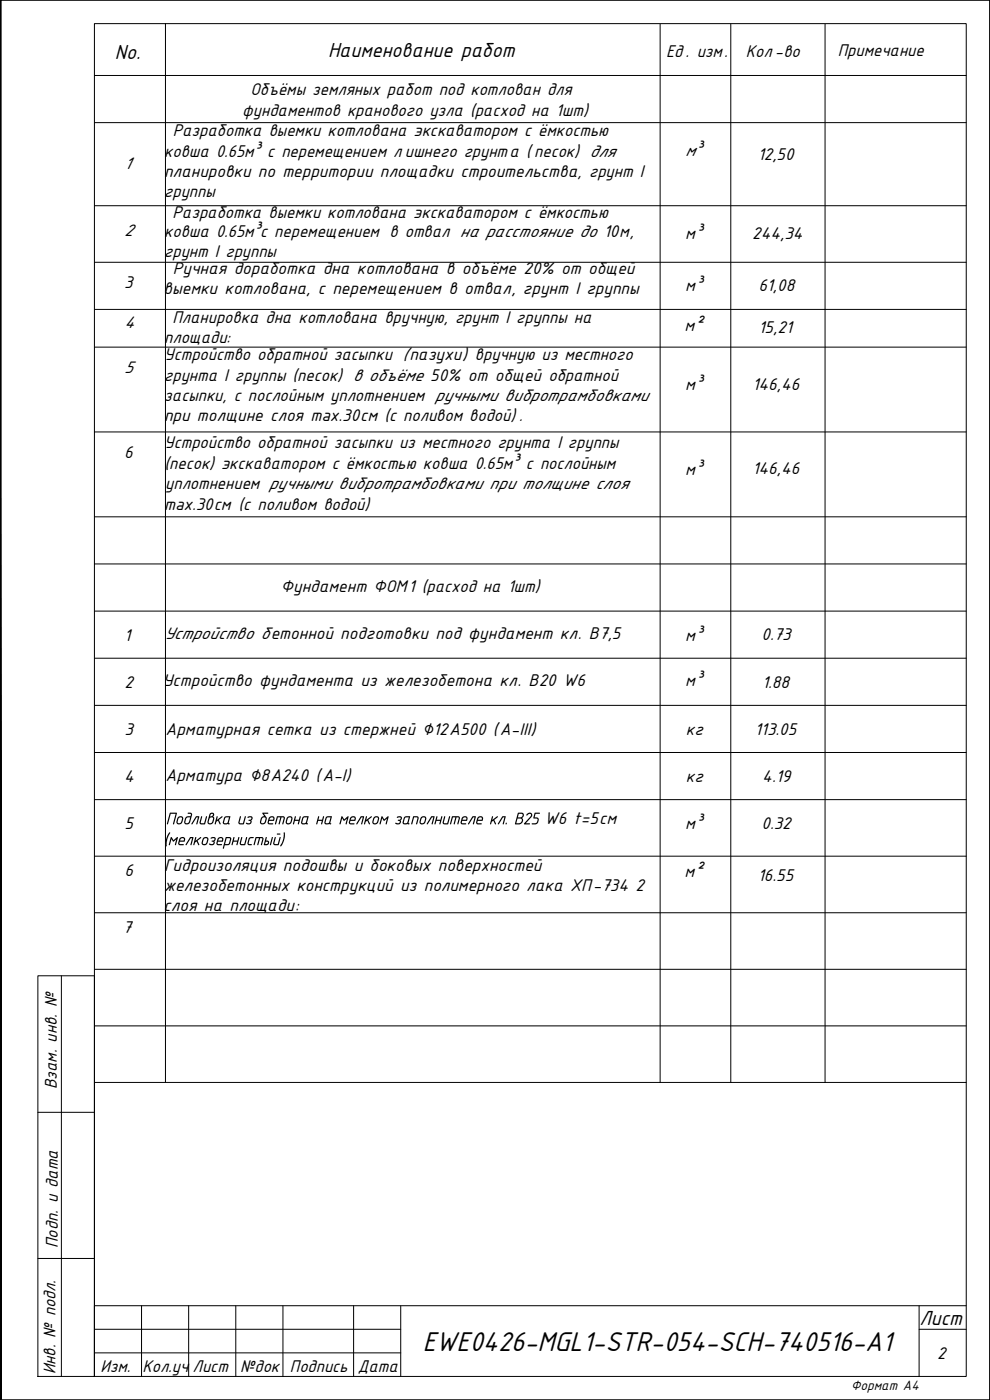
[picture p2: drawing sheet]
<svg xmlns="http://www.w3.org/2000/svg" width="210mm" height="297mm" viewBox="0 0 210 297" stroke-linecap="round" stroke-linejoin="round" font-family="sans-serif">
<defs><g id="words">
<text font-size="6.4" x="89.7" y="286.5">EWE0426-MGL1-STR-054-SCH-740516-A1</text>
<g font-size="4.8">
<text x="24.4" y="12.5">No.</text>
<text x="69.6" y="12.1">Наименование работ</text>
<text x="195" y="281.1">Лист</text>
</g>
<g font-size="4">
<text x="177.7" y="12">Примечание</text>
<text x="141.3" y="12.2">Ед . изм.</text>
<text x="158.2" y="12.1">Кол-во</text>
<text x="53.1" y="20.2">Объёмы земляных работ под котлован для</text>
<text x="36.6" y="29">Разработка выемки котлована экскаватором с ёмкостью</text>
<text x="51.4" y="24.6">фундаментов кранового узла (расход на 1шт)</text>
<text x="34.8" y="33.4">ковша 0.65м³ с перемещением л ишнего грунта ( песок) для</text>
<text x="34.8" y="41.7">группы</text>
<text x="36.6" y="46.1">Разработка выемки котлована экскаватором с ёмкостью</text>
<text x="34.8" y="50.3">ковша 0.65м³с перемещением в отвал на расстояние до 10м,</text>
<text x="34.8" y="54.5">грунт I группы</text>
<text x="36.6" y="68.6">Планировка дна котлована вручную, грунт I группы на</text>
<text x="34.8" y="72.7">площади:</text>
<text x="34.8" y="76.4">Устройство обратной засыпки (пазухи) вручную из местного</text>
<text x="34.8" y="80.8">грунта I группы (песок) в объёме 50% от общей обратной</text>
<text x="34.8" y="85">засыпки, с послойным уплотнением ручными вибротрамбовками</text>
<text x="34.8" y="95.1">Устройство обратной засыпки из местного грунта I группы</text>
<text x="34.9" y="99.6">(песок) экскаватором с ёмкостью ковша 0.65м³ с послойным</text>
<text x="35" y="103.7">уплотнением ручными вибротрамбовками при толщине слоя</text>
<text x="12" y="231.1" transform="rotate(-90 12 231.1)">Взам. инв. №</text>
<text x="12.3" y="264.7" transform="rotate(-90 12.3 264.7)">Подп. и дата</text>
<text x="11.8" y="291.5" transform="rotate(-90 11.8 291.5)">Инв. № подл.</text>
<text x="21.3" y="291.1">Изм.</text>
<text x="30.2" y="291.1">Кол.уч</text>
<text x="40.9" y="291.1">Лист</text>
<text x="51" y="291.1">№док</text>
<text x="61.5" y="291.1">Подпись</text>
<text x="75.9" y="291.1">Дата</text>
</g>
<g font-size="3.9">
<text x="26.3" y="35.8">1</text>
<text x="145.3" y="33.1">м³</text>
<text x="160.7" y="34">12,50</text>
<text x="34.8" y="37.5">планировки по территории площадки строительства, грунт I</text>
<text x="26.4" y="50.1">2</text>
<text x="145.3" y="50.7">м³</text>
<text x="159.5" y="50.6">244,34</text>
<text x="36.6" y="58.1">Ручная доработка дна котлована в объёме 20% от общей</text>
<text x="26.4" y="61.1">3</text>
<text x="34.7" y="62.3">выемки котлована, с перемещением в отвал, грунт I группы</text>
<text x="145.3" y="61.7">м³</text>
<text x="160.9" y="61.6">61,08</text>
<text x="26.3" y="69.6">4</text>
<text x="145.2" y="70.2">м²</text>
<text x="160.9" y="70.6">15,21</text>
<text x="26.4" y="79.1">5</text>
<text x="145.3" y="82.8">м³</text>
<text x="159.6" y="82.6">146,46</text>
<text x="34.8" y="89.4">при толщине слоя max.30см (с поливом водой) .</text>
<text x="26.4" y="97.1">6</text>
<text x="145.3" y="100.8">м³</text>
<text x="159.6" y="100.6">146,46</text>
<text x="34.8" y="108.1">max.30см (с поливом водой)</text>
<text x="59.6" y="125.6">Фундамент ФОМ1 (расход на 1шт)</text>
<text x="26.3" y="135.9">1</text>
<text x="34.8" y="135.5">Устройство бетонной подготовки под фундамент кл. В7,5</text>
<text x="145.3" y="136">м³</text>
<text x="161.5" y="135.9">0.73</text>
<text x="26.4" y="145.9">2</text>
<text x="34.5" y="145.5">Устройство фундамента из железобетона кл. В20 W6</text>
<text x="145.3" y="145.5">м³</text>
<text x="161.7" y="145.9">1.88</text>
<text x="26.4" y="155.9">3</text>
<text x="35.1" y="155.8">Арматурная сетка из стержней ∅12А500 (А-III)</text>
<text x="145.5" y="155.9">кг</text>
<text x="160.1" y="155.9">113.05</text>
<text x="26.4" y="165.9">4</text>
<text x="35.1" y="165.8">Арматура ∅8А240 (А-I)</text>
<text x="145.5" y="165.9">кг</text>
<text x="161.7" y="165.9">4.19</text>
<text x="26.4" y="175.9">5</text>
<text x="34.6" y="179.3">(</text>
<text x="35.1" y="174.9">Подливка из бетона на мелком заполнителе кл</text>
<text x="35.5" y="179.3">мелкозернистый)</text>
<text x="106.9" y="174.9">. В25</text>
<text x="115.5" y="174.9">W6 t=5см</text>
<text x="145.3" y="175.9">м³</text>
<text x="161.5" y="175.9">0.32</text>
<text x="26.4" y="185.9">6</text>
<text x="34.8" y="184.9">Гидроизоляция подошвы и боковых поверхностей</text>
<text x="145.2" y="186">м²</text>
<text x="34.8" y="189">железобетонных конструкций из полимерного лака ХП-734 2</text>
<text x="160.8" y="186.9">16.55</text>
<text x="26.1" y="197.9">7</text>
<text x="34.7" y="193.2">слоя на площади:</text>
<text x="198.8" y="288.3">2</text>
</g>
<text font-size="3.2" x="180.5" y="294.8">Формат А4</text>
</g></defs>
<!-- layer: _SHTAMP -->
<path d="M0 0v297h.2zM0 0h.2v297z" fill="#000" stroke="#000" stroke-width=".21"/>
<!-- layer: 0 -->
<g fill="none" stroke="#000" stroke-width=".21">
<path d="M0 0h210v297h-210zM20 5h185v287h-185zM20 16h185M35.1 5v224.6M140 5.1v224.5M155 5.1v224.5M175 5.1v224.5M20 26h185M20 129.6h185M8 207h12v85h-12zM13 207v85M8 236h12"/>
<path d="M8 267h12"/>
</g>
<!-- layer: ramka vnutr. -->
<path d="M30 277v15M40 277v15M50 277v15M60 277v15M75 277v15M85 277v15M195 277v15M205 277h-185v15M20 287h65M195 282h10" fill="none" stroke="#000" stroke-width=".21"/>
<path d="M20 282h65" fill="none" stroke="#000" stroke-width=".21"/>
<g fill="none" stroke="#000" stroke-width=".21">
<path d="M20 43.6h185M20 55.6h185M20 65.6h185M20 73.6h185M20 91.6h185M20 109.6h185M20 119.6h185M20 139.6h185M20 149.6h185M20 159.6h185M20 169.6h185M20 181.6h185"/>
<path d="M20 193.6h185M20 205.6h185M20 217.6h185M20 229.6h185"/>
</g>
<!-- layer: pdf -->
<path d="M0 0h.1M0 0v297h210v-297h-210v297" fill="none" stroke="#000" stroke-width=".21"/>
<use href="#words"/>
</svg>
